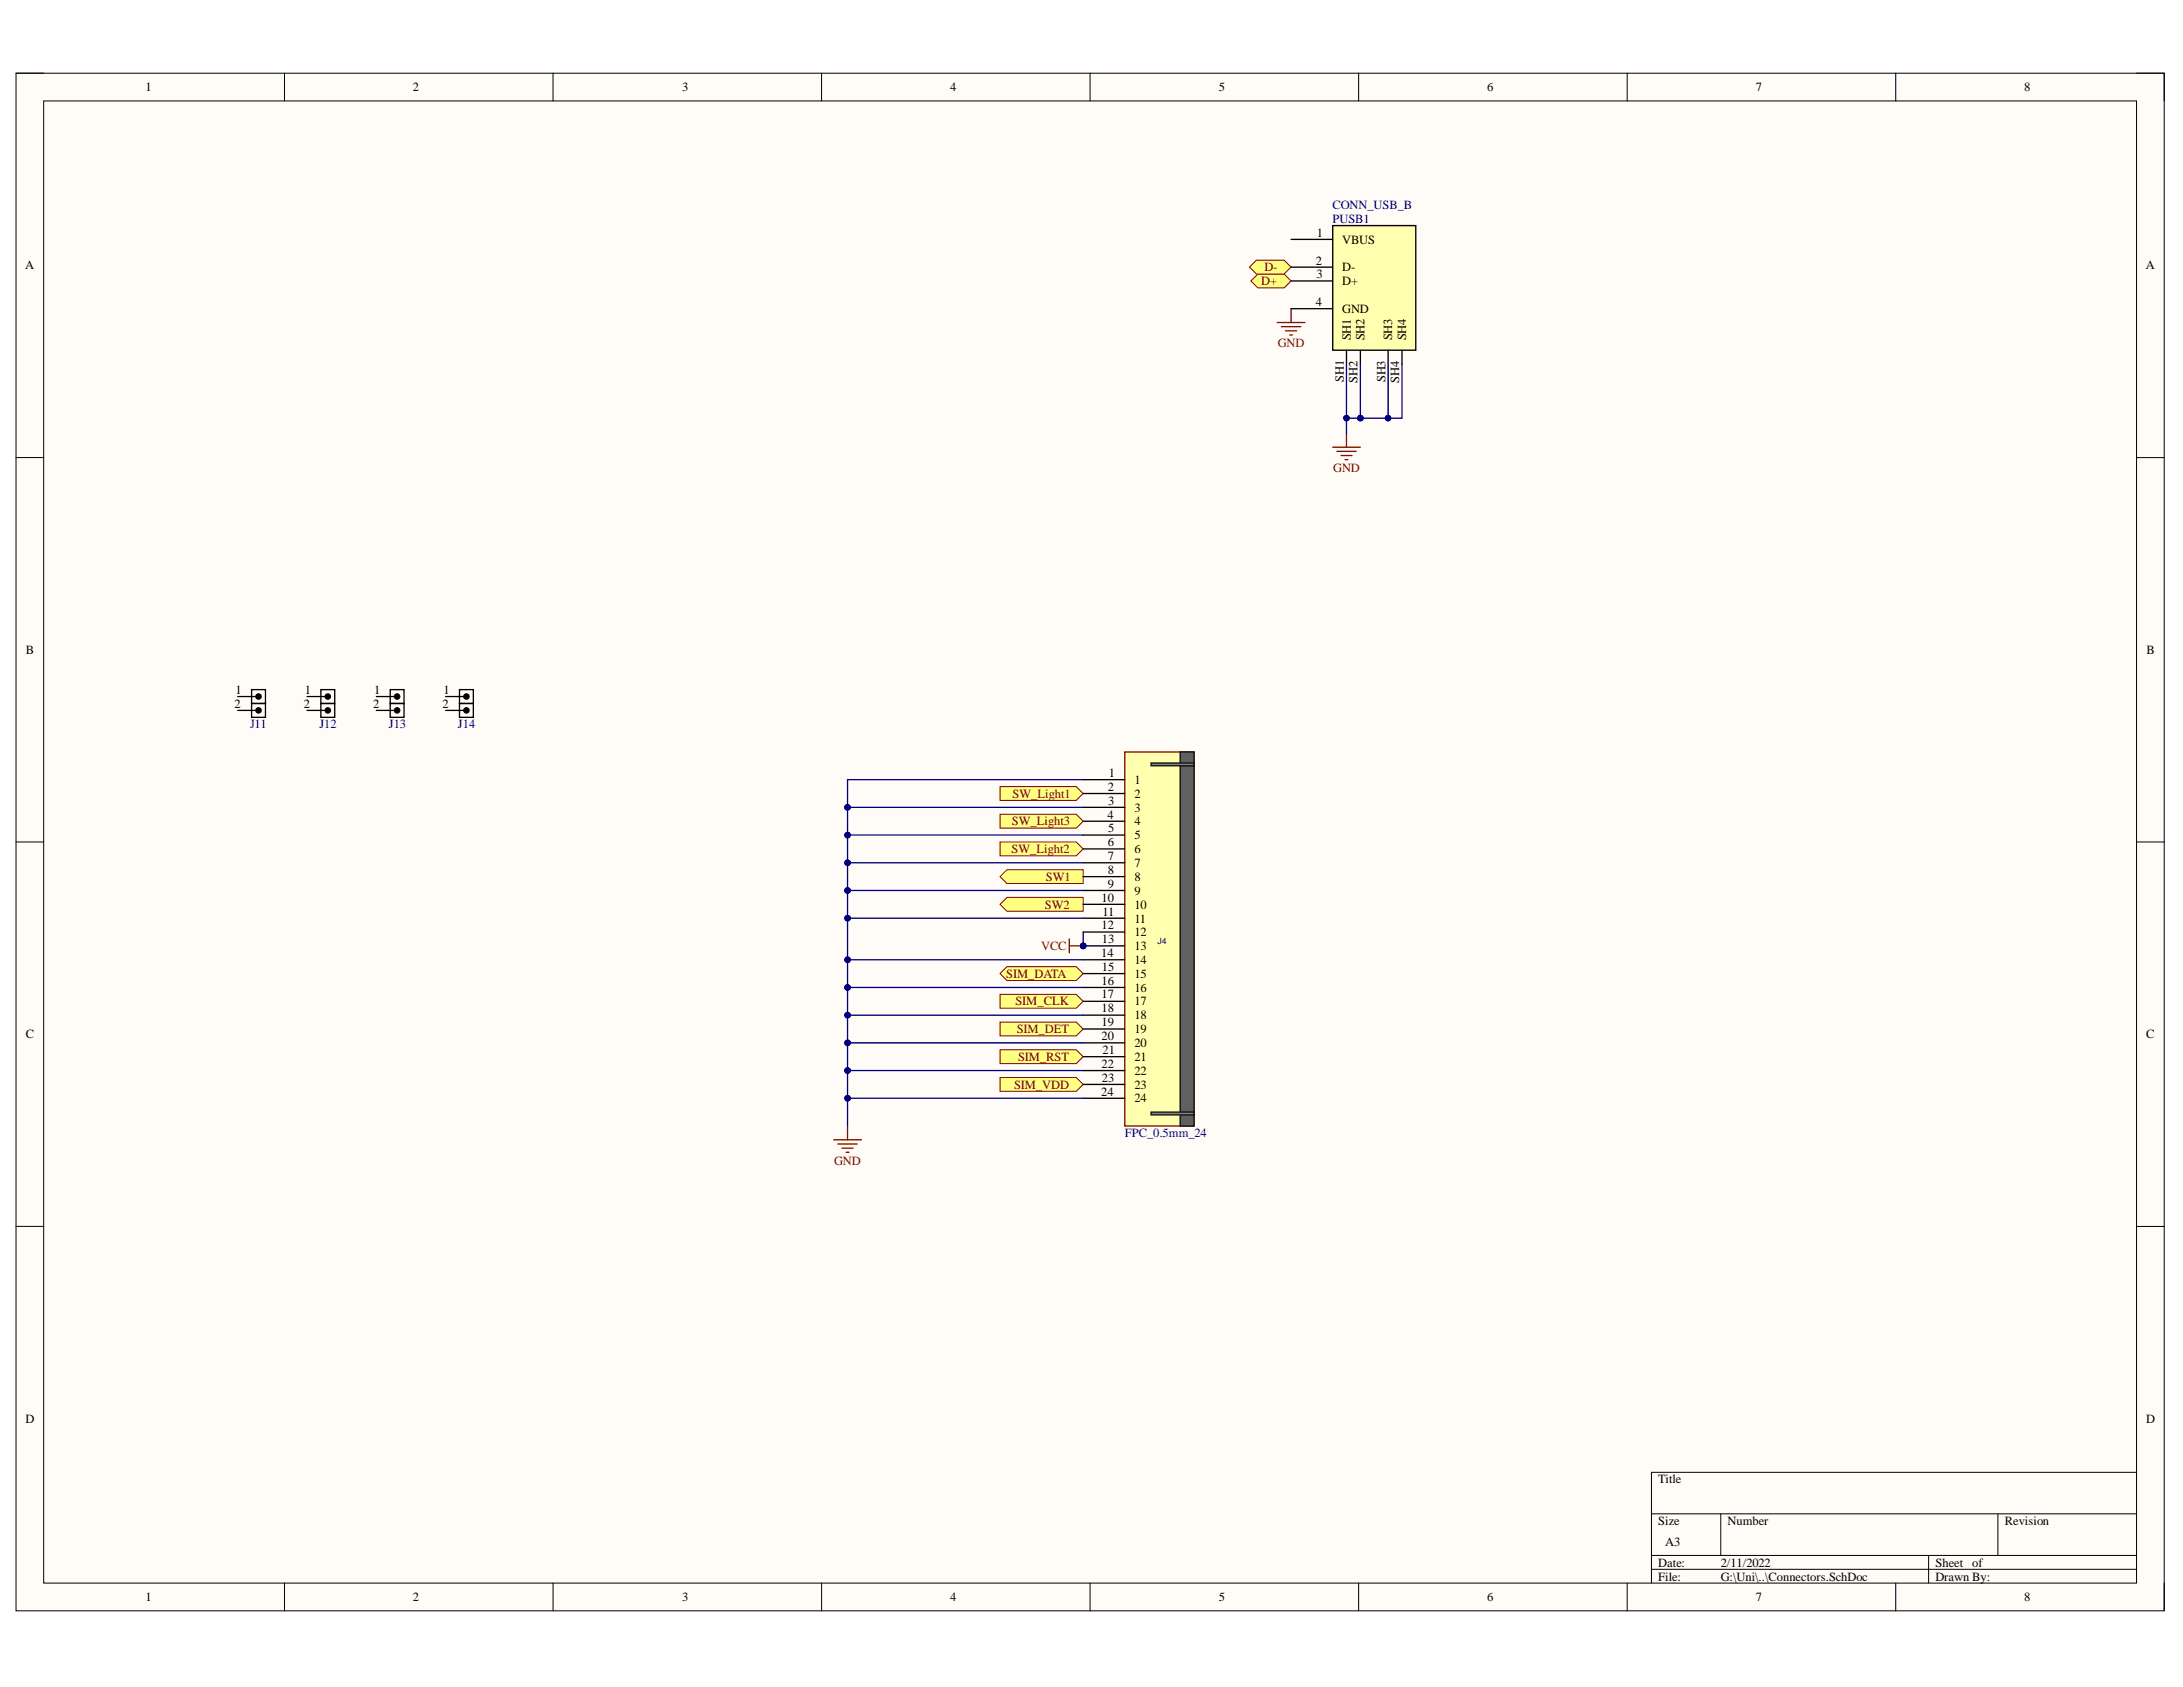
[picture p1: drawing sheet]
<svg xmlns="http://www.w3.org/2000/svg" width="279mm" height="216mm" viewBox="0 0 279 216" stroke-linecap="round" stroke-linejoin="round" font-family="sans-serif">
<defs><g id="words">
<g font-size="1.6">
<text x="18.6" y="11.7">1</text>
<text x="52.8" y="11.7">2</text>
<text x="87.3" y="11.7">3</text>
<text x="121.6" y="11.7">4</text>
<text x="156" y="11.7">5</text>
<text x="190.3" y="11.7">6</text>
<text x="224.7" y="11.7">7</text>
<text x="259.1" y="11.7">8</text>
<text x="3.2" y="34.5">A</text>
<text x="168.4" y="33.9">2</text>
<text x="168.5" y="35.6">3</text>
<text x="168.5" y="30.3">1</text>
<text x="171.8" y="34.7">D-</text>
<text x="171.8" y="31.2">VBUS</text>
<text x="274.6" y="34.5">A</text>
<text x="168.4" y="39.2">4</text>
<text x="171.8" y="36.5">D+</text>
<text x="171.8" y="40.1">GND</text>
<text x="172.9" y="43.6" transform="rotate(-90 172.9 43.6)">SH1</text>
<text x="174.7" y="43.6" transform="rotate(-90 174.7 43.6)">SH2</text>
<text x="178.2" y="43.6" transform="rotate(-90 178.2 43.6)">SH3</text>
<text x="180" y="43.6" transform="rotate(-90 180 43.6)">SH4</text>
<text x="172" y="48.9" transform="rotate(-90 172 48.9)">SH1</text>
<text x="173.8" y="49" transform="rotate(-90 173.8 49)">SH2</text>
<text x="177.3" y="48.9" transform="rotate(-90 177.3 48.9)">SH3</text>
<text x="179.1" y="49" transform="rotate(-90 179.1 49)">SH4</text>
<text x="3.3" y="83.7">B</text>
<text x="274.7" y="83.7">B</text>
<text x="30.1" y="88.8">1</text>
<text x="39" y="88.8">1</text>
<text x="47.9" y="88.8">1</text>
<text x="56.8" y="88.8">1</text>
<text x="30" y="90.6">2</text>
<text x="38.9" y="90.6">2</text>
<text x="47.8" y="90.6">2</text>
<text x="56.7" y="90.6">2</text>
<text x="141.8" y="101.2">2</text>
<text x="141.9" y="99.4">1</text>
<text x="145.2" y="100.3">1</text>
<text x="141.8" y="104.8">4</text>
<text x="141.8" y="103">3</text>
<text x="141.8" y="106.5">5</text>
<text x="145.2" y="102.1">2</text>
<text x="145.2" y="103.9">3</text>
<text x="145.2" y="105.6">4</text>
<text x="145.2" y="107.4">5</text>
<text x="141.8" y="108.3">6</text>
<text x="141.8" y="110.1">7</text>
<text x="141.8" y="111.9">8</text>
<text x="141.8" y="113.6">9</text>
<text x="145.2" y="109.2">6</text>
<text x="145.2" y="111">7</text>
<text x="145.2" y="112.7">8</text>
<text x="141" y="115.4">10</text>
<text x="141" y="119">12</text>
<text x="141.1" y="117.2">11</text>
<text x="145.2" y="114.5">9</text>
<text x="145.2" y="116.3">10</text>
<text x="145.2" y="118.1">11</text>
<text x="145.2" y="119.8">12</text>
<text x="141" y="122.5">14</text>
<text x="141" y="120.7">13</text>
<text x="141" y="124.3">15</text>
<text x="145.2" y="121.6">13</text>
<text x="145.2" y="123.4">14</text>
<text x="145.2" y="125.1">15</text>
<text x="141" y="126">16</text>
<text x="141" y="127.8">17</text>
<text x="141" y="129.6">18</text>
<text x="141" y="131.3">19</text>
<text x="145.2" y="126.9">16</text>
<text x="145.2" y="128.7">17</text>
<text x="145.2" y="130.4">18</text>
<text x="3.3" y="132.9">C</text>
<text x="141" y="133.1">20</text>
<text x="141" y="136.7">22</text>
<text x="141.1" y="134.9">21</text>
<text x="145.2" y="132.2">19</text>
<text x="145.2" y="134">20</text>
<text x="145.2" y="135.8">21</text>
<text x="145.2" y="137.5">22</text>
<text x="274.7" y="132.9">C</text>
<text x="141" y="140.2">24</text>
<text x="141" y="138.4">23</text>
<text x="145.2" y="139.3">23</text>
<text x="145.2" y="141.1">24</text>
<text x="3.3" y="182.1">D</text>
<text x="274.7" y="182.1">D</text>
<text x="212.2" y="189.9">Title</text>
<text x="212.2" y="195.2">Size</text>
<text x="213.1" y="197.8">A3</text>
<text x="221.1" y="195.2">Number</text>
<text x="256.6" y="195.2">Revision</text>
<text x="212.2" y="200.5">Date:</text>
<text x="212.2" y="202.3">File:</text>
<text x="220.2" y="200.5">2/11/2022</text>
<text x="220.2" y="202.3">G:\Uni\..\Connectors.SchDoc</text>
<text x="247.7" y="200.5">Sheet</text>
<text x="247.7" y="202.3">Drawn By:</text>
<text x="252.4" y="200.5">of</text>
<text x="18.6" y="204.9">1</text>
<text x="52.8" y="204.9">2</text>
<text x="87.3" y="204.9">3</text>
<text x="121.6" y="204.9">4</text>
<text x="156" y="204.9">5</text>
<text x="190.3" y="204.9">6</text>
<text x="224.7" y="204.9">7</text>
<text x="259.1" y="204.9">8</text>
</g>
<g font-size="1.6" fill="#000080">
<text x="170.5" y="26.8">CONN_USB_B</text>
<text x="170.5" y="28.5">PUSB1</text>
<text x="32" y="93.2">J11</text>
<text x="40.9" y="93.2">J12</text>
<text x="49.8" y="93.2">J13</text>
<text x="58.6" y="93.2">J14</text>
<text x="144" y="145.5">FPC_0.5mm_24</text>
</g>
<g font-size="1.6" fill="#800000">
<text x="161.8" y="34.7">D-</text>
<text x="161.4" y="36.5">D+</text>
<text x="163.5" y="44.5">GND</text>
<text x="170.6" y="60.4">GND</text>
<text x="129.5" y="105.6">SW_Light3</text>
<text x="129.6" y="102.1">SW_Light1</text>
<text x="129.5" y="109.2">SW_Light2</text>
<text x="133.9" y="112.7">SW1</text>
<text x="133.7" y="116.3">SW2</text>
<text x="128.8" y="125.1">SIM_DATA</text>
<text x="133.3" y="121.6">VCC</text>
<text x="130" y="128.7">SIM_CLK</text>
<text x="130.1" y="132.2">SIM_DET</text>
<text x="130.3" y="135.8">SIM_RST</text>
<text x="129.8" y="139.3">SIM_VDD</text>
<text x="106.8" y="149.1">GND</text>
</g>
<text font-size="1.1" fill="#000080" x="148.1" y="120.8">J4</text>
</g></defs>
<path d="M2.1 9.4h274.9v196.8h-274.9z" fill-rule="evenodd" fill="#fffcf8"/>
<path d="M2.1 9.4h274.9v196.8h-274.9z" fill="none" stroke="#000" stroke-width=".13"/>
<path d="M5.6 12.9h267.9v189.7h-267.9z" fill-rule="evenodd" fill="#fffcf8"/>
<g fill="none" stroke="#000" stroke-width=".13">
<path d="M2 9.4h3.6M5.6 12.9h267.9v189.7h-267.9zM36.4 9.4v3.5M70.8 9.4v3.5M105.2 9.4v3.5M139.5 9.4v3.5M173.9 9.4v3.5M208.3 9.4v3.5M242.6 9.4v3.5M273.5 9.4h3.5v3.5M2 58.6h3.6M273.5 58.6h3.5"/>
<path d="M2 107.8h3.6M273.5 107.8h3.5M2 157h3.6M273.5 157h3.5M211.4 193.7h62.1M211.4 199.1h62.1M220.2 193.7v5.4M246.8 199.1v3.5M255.7 193.7v5.4M273.5 188.4h-62.1v14.2M36.4 202.6v3.6M70.8 202.6v3.6"/>
<path d="M105.2 202.6v3.6M139.5 202.6v3.6M173.9 202.6v3.6M208.3 202.6v3.6M211.4 200.8h62.1M242.6 202.6v3.6M277 202.6v3.6"/>
</g>
<path d="M165.2 39.5v1.8M163.5 41.3h3.5M164 41.8h2.5M164.5 42.3h1.5M165.1 42.9h.3M170.6 57.2h3.5M171.1 57.8h2.5M171.6 58.3h1.4M172.2 58.8h.3M172.3 55.5v1.7" fill="none" stroke="#800000" stroke-width=".17"/>
<path d="M160.1 36l.9-.9h3.4l.8 .9-.8 .8h-3.4z" fill-rule="evenodd" fill="#ffff80"/>
<path d="M160.1 36l.9-.9h3.4l.8 .9-.8 .8h-3.4z" fill="none" stroke="#800000" stroke-width=".13"/>
<path d="M160.8 33.3h3.6l.8 .9-.8 .9h-3.6l-.9-.9z" fill-rule="evenodd" fill="#ffff80"/>
<path d="M160.8 33.3h3.6l.8 .9-.8 .9h-3.6l-.9-.9z" fill="none" stroke="#800000" stroke-width=".13"/>
<path d="M106.7 145.9h3.6M107.2 146.4h2.5M107.8 146.9h1.4M108.3 147.5h.4M108.5 144.1v1.8" fill="none" stroke="#800000" stroke-width=".17"/>
<path d="M128 112.2l.9-.9h9.7v1.8h-9.7z" fill-rule="evenodd" fill="#ffff80"/>
<path d="M128 112.2l.9-.9h9.7v1.8h-9.7z" fill="none" stroke="#800000" stroke-width=".13"/>
<path d="M128 115.7l.9-.9h9.7v1.8h-9.7z" fill-rule="evenodd" fill="#ffff80"/>
<path d="M128 115.7l.9-.9h9.7v1.8h-9.7z" fill="none" stroke="#800000" stroke-width=".13"/>
<path d="M128 100.7h9.7l.9 .9-.9 .8h-9.7z" fill-rule="evenodd" fill="#ffff80"/>
<path d="M128 100.7h9.7l.9 .9-.9 .8h-9.7z" fill="none" stroke="#800000" stroke-width=".13"/>
<path d="M128 107.8h9.7l.9 .8-.9 .9h-9.7z" fill-rule="evenodd" fill="#ffff80"/>
<path d="M128 107.8h9.7l.9 .8-.9 .9h-9.7z" fill="none" stroke="#800000" stroke-width=".13"/>
<path d="M128 124.6l.9-.9h8.8l.9 .9-.9 .9h-8.8z" fill-rule="evenodd" fill="#ffff80"/>
<path d="M128 124.6l.9-.9h8.8l.9 .9-.9 .9h-8.8z" fill="none" stroke="#800000" stroke-width=".13"/>
<path d="M128 127.3h9.7l.9 .8-.9 .9h-9.7z" fill-rule="evenodd" fill="#ffff80"/>
<path d="M128 127.3h9.7l.9 .8-.9 .9h-9.7z" fill="none" stroke="#800000" stroke-width=".13"/>
<path d="M128 134.3h9.7l.9 .9-.9 .9h-9.7z" fill-rule="evenodd" fill="#ffff80"/>
<path d="M128 134.3h9.7l.9 .9-.9 .9h-9.7z" fill="none" stroke="#800000" stroke-width=".13"/>
<path d="M128 137.9h9.7l.9 .9-.9 .9h-9.7z" fill-rule="evenodd" fill="#ffff80"/>
<path d="M128 137.9h9.7l.9 .9-.9 .9h-9.7z" fill="none" stroke="#800000" stroke-width=".13"/>
<path d="M128 130.8h9.7l.9 .9-.9 .9h-9.7z" fill-rule="evenodd" fill="#ffff80"/>
<path d="M128 130.8h9.7l.9 .9-.9 .9h-9.7z" fill="none" stroke="#800000" stroke-width=".13"/>
<path d="M136.9 120.2v1.7M136.9 121.1h1.7" fill="none" stroke="#800000" stroke-width=".17"/>
<circle cx="138.6" cy="121.1" r=".35" fill="#000080"/>
<circle cx="138.6" cy="121.1" r=".35" fill="none" stroke="#000080" stroke-width=".13"/>
<circle cx="138.6" cy="121.1" r=".35" fill="#000080"/>
<circle cx="138.6" cy="121.1" r=".35" fill="none" stroke="#000080" stroke-width=".13"/>
<path d="M144 96.2h8.8v47.9h-8.8z" fill-rule="evenodd" fill="#ffffb0"/>
<path d="M144 96.2h8.8v47.9h-8.8z" fill="none" stroke="#800000" stroke-width=".17"/>
<path d="M151 96.2h1.8v47.9h-1.8z" fill-rule="evenodd" fill="#606060"/>
<path d="M147.3 97.7h5.5v.3h-5.5zM151 96.2h1.8v47.9h-1.8zM147.3 142.3h5.5v.4h-5.5z" fill="none" stroke="#101010" stroke-width=".17"/>
<path d="M147.3 97.8h5.5M147.3 142.5h5.5" fill="none" stroke="#808080" stroke-width=".35"/>
<g fill="none" stroke="#000" stroke-width=".17">
<path d="M138.6 99.8h5.4M138.6 101.6h5.4M138.6 103.3h5.4M138.6 105.1h5.4M138.6 106.9h5.4M138.6 108.6h5.4M138.6 110.4h5.4M138.6 112.2h5.4M138.6 114h5.4M138.6 115.7h5.4M138.6 117.5h5.4M138.6 119.3h5.4"/>
<path d="M138.6 121.1h5.4"/>
</g>
<circle cx="138.6" cy="121.1" r=".35" fill="#000080"/>
<circle cx="138.6" cy="121.1" r=".35" fill="none" stroke="#000080" stroke-width=".13"/>
<path d="M138.6 122.8h5.4M138.6 124.6h5.4M138.6 126.4h5.4M138.6 128.1h5.4M138.6 129.9h5.4M138.6 131.7h5.4M138.6 133.5h5.4M138.6 135.2h5.4M138.6 137h5.4M138.6 138.8h5.4M138.6 140.6h5.4" fill="none" stroke="#000" stroke-width=".17"/>
<path d="M128 104.2h9.7l.9 .9-.9 .9h-9.7z" fill-rule="evenodd" fill="#ffff80"/>
<path d="M128 104.2h9.7l.9 .9-.9 .9h-9.7z" fill="none" stroke="#800000" stroke-width=".13"/>
<path d="M170.6 28.9h10.6v15.9h-10.6z" fill-rule="evenodd" fill="#ffffb0"/>
<path d="M165.2 34.2h5.4M165.2 36h5.4M165.2 39.5h5.4M165.2 30.6h5.4M170.6 28.9h10.6v15.9h-10.6zM172.3 44.8v1.8M174.1 44.8v1.8M177.7 44.8v1.8M179.4 44.8v1.8" fill="none" stroke="#000" stroke-width=".17"/>
<path d="M172.3 46.6v8.9" fill="none" stroke="#000080" stroke-width=".17"/>
<circle cx="172.3" cy="53.5" r=".35" fill="#000080"/>
<circle cx="172.3" cy="53.5" r=".35" fill="none" stroke="#000080" stroke-width=".13"/>
<path d="M108.5 140.6h30.1" fill="none" stroke="#000080" stroke-width=".17"/>
<circle cx="108.5" cy="140.6" r=".35" fill="#000080"/>
<circle cx="108.5" cy="140.6" r=".35" fill="none" stroke="#000080" stroke-width=".13"/>
<path d="M108.5 137h30.1" fill="none" stroke="#000080" stroke-width=".17"/>
<circle cx="108.5" cy="137" r=".35" fill="#000080"/>
<circle cx="108.5" cy="137" r=".35" fill="none" stroke="#000080" stroke-width=".13"/>
<path d="M108.5 133.5h30.1" fill="none" stroke="#000080" stroke-width=".17"/>
<circle cx="108.5" cy="133.5" r=".36" fill="#000080"/>
<circle cx="108.5" cy="133.5" r=".36" fill="none" stroke="#000080" stroke-width=".13"/>
<path d="M108.5 129.9h30.1" fill="none" stroke="#000080" stroke-width=".17"/>
<circle cx="108.5" cy="129.9" r=".35" fill="#000080"/>
<circle cx="108.5" cy="129.9" r=".35" fill="none" stroke="#000080" stroke-width=".13"/>
<path d="M108.5 126.4h30.1" fill="none" stroke="#000080" stroke-width=".17"/>
<circle cx="108.5" cy="126.4" r=".35" fill="#000080"/>
<circle cx="108.5" cy="126.4" r=".35" fill="none" stroke="#000080" stroke-width=".13"/>
<path d="M108.5 122.8h30.1" fill="none" stroke="#000080" stroke-width=".17"/>
<circle cx="108.5" cy="122.8" r=".36" fill="#000080"/>
<circle cx="108.5" cy="122.8" r=".36" fill="none" stroke="#000080" stroke-width=".13"/>
<path d="M108.5 117.5h30.1" fill="none" stroke="#000080" stroke-width=".17"/>
<circle cx="108.5" cy="117.5" r=".36" fill="#000080"/>
<circle cx="108.5" cy="117.5" r=".36" fill="none" stroke="#000080" stroke-width=".13"/>
<path d="M108.5 114h30.1" fill="none" stroke="#000080" stroke-width=".17"/>
<circle cx="108.5" cy="114" r=".35" fill="#000080"/>
<circle cx="108.5" cy="114" r=".35" fill="none" stroke="#000080" stroke-width=".13"/>
<path d="M108.5 110.4h30.1" fill="none" stroke="#000080" stroke-width=".17"/>
<circle cx="108.5" cy="110.4" r=".35" fill="#000080"/>
<circle cx="108.5" cy="110.4" r=".35" fill="none" stroke="#000080" stroke-width=".13"/>
<path d="M108.5 106.9h30.1" fill="none" stroke="#000080" stroke-width=".17"/>
<circle cx="108.5" cy="106.9" r=".35" fill="#000080"/>
<circle cx="108.5" cy="106.9" r=".35" fill="none" stroke="#000080" stroke-width=".13"/>
<path d="M138.6 103.3h-30.1v40.8" fill="none" stroke="#000080" stroke-width=".17"/>
<circle cx="108.5" cy="140.6" r=".35" fill="#000080"/>
<circle cx="108.5" cy="140.6" r=".35" fill="none" stroke="#000080" stroke-width=".13"/>
<circle cx="108.5" cy="137" r=".35" fill="#000080"/>
<circle cx="108.5" cy="137" r=".35" fill="none" stroke="#000080" stroke-width=".13"/>
<circle cx="108.5" cy="133.5" r=".36" fill="#000080"/>
<circle cx="108.5" cy="133.5" r=".36" fill="none" stroke="#000080" stroke-width=".13"/>
<circle cx="108.5" cy="129.9" r=".35" fill="#000080"/>
<circle cx="108.5" cy="129.9" r=".35" fill="none" stroke="#000080" stroke-width=".13"/>
<circle cx="108.5" cy="126.4" r=".35" fill="#000080"/>
<circle cx="108.5" cy="126.4" r=".35" fill="none" stroke="#000080" stroke-width=".13"/>
<circle cx="108.5" cy="122.8" r=".36" fill="#000080"/>
<circle cx="108.5" cy="122.8" r=".36" fill="none" stroke="#000080" stroke-width=".13"/>
<circle cx="108.5" cy="117.5" r=".36" fill="#000080"/>
<circle cx="108.5" cy="117.5" r=".36" fill="none" stroke="#000080" stroke-width=".13"/>
<circle cx="108.5" cy="114" r=".35" fill="#000080"/>
<circle cx="108.5" cy="114" r=".35" fill="none" stroke="#000080" stroke-width=".13"/>
<circle cx="108.5" cy="110.4" r=".35" fill="#000080"/>
<circle cx="108.5" cy="110.4" r=".35" fill="none" stroke="#000080" stroke-width=".13"/>
<circle cx="108.5" cy="106.9" r=".35" fill="#000080"/>
<circle cx="108.5" cy="106.9" r=".35" fill="none" stroke="#000080" stroke-width=".13"/>
<circle cx="108.5" cy="103.3" r=".35" fill="#000080"/>
<circle cx="108.5" cy="103.3" r=".35" fill="none" stroke="#000080" stroke-width=".13"/>
<path d="M138.6 99.8h-30.1v3.5" fill="none" stroke="#000080" stroke-width=".17"/>
<circle cx="108.5" cy="103.3" r=".35" fill="#000080"/>
<circle cx="108.5" cy="103.3" r=".35" fill="none" stroke="#000080" stroke-width=".13"/>
<path d="M174.1 46.6v6.9h-1.8" fill="none" stroke="#000080" stroke-width=".17"/>
<circle cx="174.1" cy="53.5" r=".35" fill="#000080"/>
<circle cx="174.1" cy="53.5" r=".35" fill="none" stroke="#000080" stroke-width=".13"/>
<circle cx="172.3" cy="53.5" r=".35" fill="#000080"/>
<circle cx="172.3" cy="53.5" r=".35" fill="none" stroke="#000080" stroke-width=".13"/>
<path d="M177.7 46.6v6.9h-3.6" fill="none" stroke="#000080" stroke-width=".17"/>
<circle cx="177.7" cy="53.5" r=".35" fill="#000080"/>
<circle cx="177.7" cy="53.5" r=".35" fill="none" stroke="#000080" stroke-width=".13"/>
<circle cx="174.1" cy="53.5" r=".35" fill="#000080"/>
<circle cx="174.1" cy="53.5" r=".35" fill="none" stroke="#000080" stroke-width=".13"/>
<path d="M179.4 46.6v6.9h-1.7" fill="none" stroke="#000080" stroke-width=".17"/>
<circle cx="177.7" cy="53.5" r=".35" fill="#000080"/>
<circle cx="177.7" cy="53.5" r=".35" fill="none" stroke="#000080" stroke-width=".13"/>
<path d="M138.6 119.3v1.8" fill="none" stroke="#000080" stroke-width=".17"/>
<circle cx="138.6" cy="121.1" r=".35" fill="#000080"/>
<circle cx="138.6" cy="121.1" r=".35" fill="none" stroke="#000080" stroke-width=".13"/>
<g fill="none" stroke="#000" stroke-width=".17">
<path d="M30.4 89.1h2.3M30.4 90.9h2.3M32.2 88.3h1.8v1.7h-1.8zM32.2 90h1.8v1.8h-1.8zM39.3 89.1h2.3M39.3 90.9h2.3M41.1 88.3h1.7v1.7h-1.7zM41.1 90h1.7v1.8h-1.7zM48.2 89.1h2.3M48.2 90.9h2.3M49.9 88.3h1.8v1.7h-1.8zM49.9 90h1.8v1.8h-1.8z"/>
<path d="M57 89.1h2.3M57 90.9h2.3M58.8 88.3h1.8v1.7h-1.8zM58.8 90h1.8v1.8h-1.8z"/>
</g>
<g fill="#000">
<circle cx="33.1" cy="89.1" r=".35"/>
<circle cx="33.1" cy="90.9" r=".35"/>
<circle cx="42" cy="89.1" r=".35"/>
<circle cx="42" cy="90.9" r=".35"/>
<circle cx="50.8" cy="90.9" r=".35"/>
<circle cx="50.8" cy="89.1" r=".35"/>
<circle cx="59.7" cy="90.9" r=".35"/>
<circle cx="59.7" cy="89.1" r=".35"/>
</g>
<g fill="none" stroke="#000" stroke-width=".13">
<circle cx="33.1" cy="89.1" r=".35"/>
<circle cx="33.1" cy="90.9" r=".35"/>
<circle cx="42" cy="89.1" r=".35"/>
<circle cx="42" cy="90.9" r=".35"/>
<circle cx="50.8" cy="90.9" r=".35"/>
<circle cx="50.8" cy="89.1" r=".35"/>
<circle cx="59.7" cy="90.9" r=".35"/>
<circle cx="59.7" cy="89.1" r=".35"/>
</g>
<use href="#words"/>
</svg>
